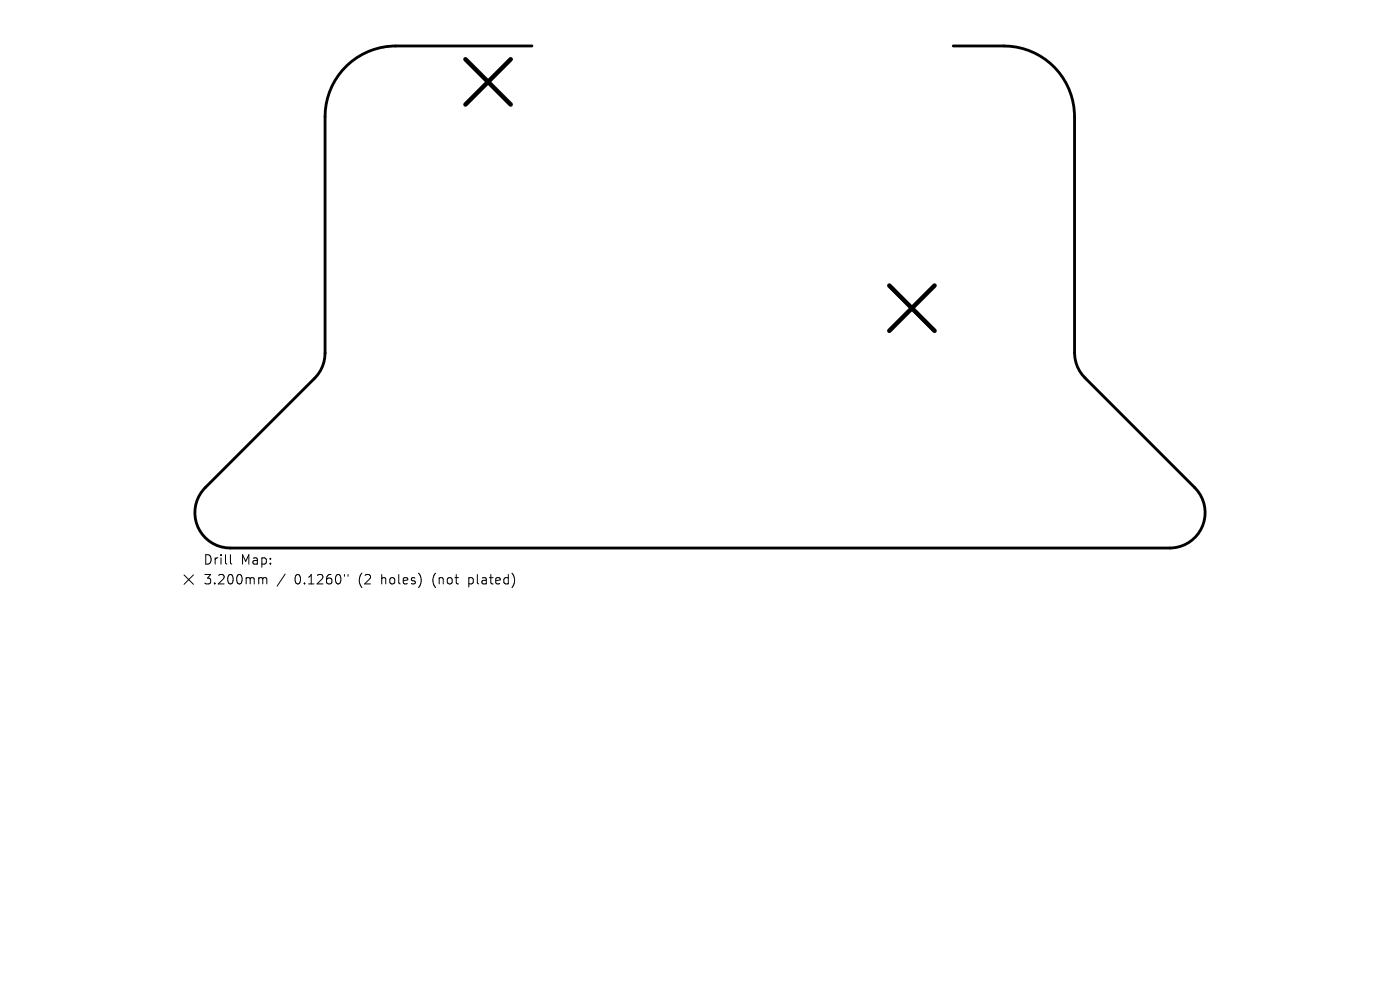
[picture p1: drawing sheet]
<svg xmlns="http://www.w3.org/2000/svg" width="297mm" height="210mm" viewBox="0 0 297 210" stroke-linecap="round" stroke-linejoin="round" font-family="sans-serif">
<defs><g id="words">
<g font-size="2.8">
<text x="43" y="120.1">Drill</text>
<text x="43" y="124.3">3.200mm</text>
<text x="51" y="120.1">Map:</text>
<text x="62.5" y="124.3">0.1260&quot;</text>
<text x="76.2" y="124.3">(2</text>
<text x="81.2" y="124.3">holes)</text>
<text x="92.2" y="124.3">(not</text>
<text x="100" y="124.3">plated)</text>
</g>
</g></defs>
<path d="M112.8 9.8h-28.8a15 15 0 0 0-15 15v50.1a7.5 7.5 0 0 1-2.2 5.3l-23.3 23.3a7.5 7.5 0 0 0-1.6 8.1 7.5 7.5 0 0 0 6.9 4.7h199.4a7.5 7.5 0 0 0 6.9-4.7 7.5 7.5 0 0 0-1.6-8.1l-23.3-23.4a7.5 7.5 0 0 1-2.2-5.3v-50a15 15 0 0 0-15-15h-10.8" fill="none" stroke="#000" stroke-width=".6"/>
<path d="M98.7 12.6l9.6 9.6M108.3 12.6l-9.6 9.6M188.7 60.6l9.6 9.6M198.3 60.6l-9.6 9.6" fill="none" stroke="#000" stroke-width=".96"/>
<path d="M48.9 117.7v1.7l.3 .3M39 122l2 2M41 122l-2 2M55.2 122.5h.3l.2 .3M55.7 122.8l.3-.3 .5 .1 .1 1.3M55.7 122.8v1.1M60.5 121.8l-1.7 2.5M73.1 121.9v.3M73.8 121.9v.3" fill="none" stroke="#000" stroke-width=".21"/>
<use href="#words"/>
</svg>
